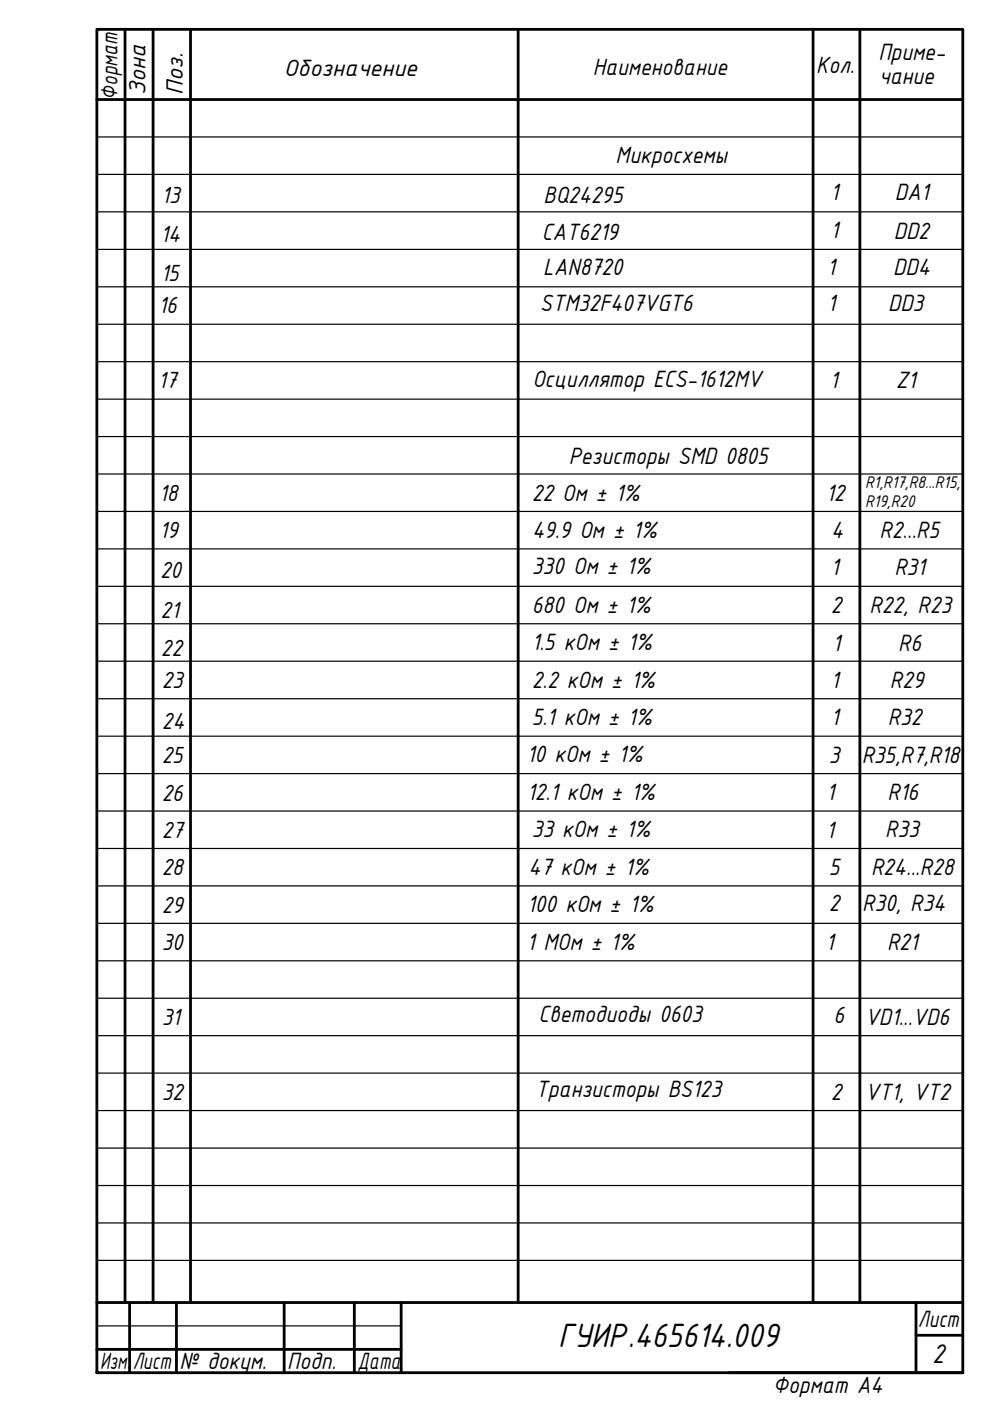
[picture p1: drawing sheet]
<svg xmlns="http://www.w3.org/2000/svg" width="210mm" height="297mm" viewBox="0 0 210 297" stroke-linecap="round" stroke-linejoin="round" font-family="sans-serif">
<defs><g id="words">
<text font-size="7.7" x="118.3" y="285.6">ГУИР.465614.009</text>
<text font-size="6.2" x="197.6" y="289.1">2</text>
<g font-size="5.4">
<text x="60.2" y="16">Обозначение</text>
<text x="125.7" y="15.8">Наименование</text>
<text x="173" y="15.6">Кол.</text>
<text x="186.3" y="12.7">Приме-</text>
<text x="186.4" y="17.8">чание</text>
<text x="24.9" y="21.1" transform="rotate(-90 24.9 21.1)">Формат</text>
<text x="30.8" y="20.1" transform="rotate(-90 30.8 20.1)">Зона</text>
<text x="38.8" y="20.1" transform="rotate(-90 38.8 20.1)">Поз.</text>
<text x="130.5" y="34.5">Микросхемы</text>
<text x="115.3" y="43">BQ24295</text>
<text x="176.1" y="42.4">1</text>
<text x="189.7" y="42.4">DA1</text>
<text x="114.9" y="51">CAT6219</text>
<text x="176.1" y="50.4">1</text>
<text x="189.5" y="50.6">DD2</text>
<text x="115.2" y="58.3">LAN8720</text>
<text x="175.4" y="58.4">1</text>
<text x="189.4" y="58.3">DD4</text>
<text x="175.4" y="66">1</text>
<text x="188.3" y="66">DD3</text>
<text x="114.5" y="66">STM32F407VGT6</text>
<text x="112.9" y="82">Осциллятор ECS-1612MV</text>
<text x="176" y="82.2">1</text>
<text x="189.9" y="82.2">Z1</text>
<text x="120.6" y="98.4">Резисторы SMD 0805</text>
<text x="112.7" y="106.1">22 Ом ± 1%</text>
<text x="175.2" y="106.2">12</text>
<text x="112.8" y="114.1">49.9 Ом ± 1%</text>
<text x="176.2" y="114.1">4</text>
<text x="186.5" y="114">R2...R5</text>
<text x="112.8" y="121.8">330 Ом ± 1%</text>
<text x="176.2" y="122">1</text>
<text x="189.6" y="122">R31</text>
<text x="112.8" y="129.9">680 Ом ± 1%</text>
<text x="176.1" y="130">2</text>
<text x="184.4" y="129.9">R22, R23</text>
<text x="112.7" y="137.9">1.5 кОм ± 1%</text>
<text x="176.5" y="137.9">1</text>
<text x="190.5" y="137.9">R6</text>
<text x="112.8" y="145.8">2.2 кОм ± 1%</text>
<text x="176.2" y="145.8">1</text>
<text x="188.7" y="145.8">R29</text>
<text x="112.7" y="153.6">5.1 кОм ± 1%</text>
<text x="176.2" y="153.8">1</text>
<text x="188.2" y="153.8">R32</text>
<text x="111.7" y="161.6">10 кОм ± 1%</text>
<text x="175.8" y="161.7">3</text>
<text x="182.7" y="161.7">R35,R7,R18</text>
<text x="111.8" y="169.7">12.1 кОм ± 1%</text>
<text x="175.2" y="169.7">1</text>
<text x="188.2" y="169.7">R16</text>
<text x="112.7" y="177.5">33 кОм ± 1%</text>
<text x="175.2" y="177.7">1</text>
<text x="187.7" y="177.4">R33</text>
<text x="112.1" y="185.5">47 кОм ± 1%</text>
<text x="175.8" y="185.5">5</text>
<text x="184.7" y="185.5">R24...R28</text>
<text x="111.8" y="193.5">100 кОм ± 1%</text>
<text x="175.8" y="193.2">2</text>
<text x="182.8" y="193.2">R30, R34</text>
<text x="111.7" y="201.4">1 МОм ± 1%</text>
<text x="175.1" y="201.5">1</text>
<text x="188.1" y="201.4">R21</text>
<text x="114.2" y="216.7">Светодиоды 0603</text>
<text x="176.7" y="216.9">6</text>
<text x="183.4" y="217.3">VD1...VD6</text>
<text x="113.6" y="232.6">Транзисторы BS123</text>
<text x="176.2" y="233.2">2</text>
<text x="183.4" y="233.1">VT1, VT2</text>
<text x="194.6" y="281.3">Лист</text>
<text x="21.2" y="290.3">Изм.</text>
<text x="28.2" y="290.3">Лист</text>
<text x="38.1" y="290.3">№ докум.</text>
<text x="60.9" y="290.3">Подп.</text>
<text x="75.8" y="290.3">Дата</text>
<text x="163.9" y="295.3">Формат А4</text>
</g>
<g font-size="5.3">
<text x="34.3" y="43.1">13</text>
<text x="34.1" y="51.3">14</text>
<text x="34.1" y="59.5">15</text>
<text x="33.6" y="66.4">16</text>
<text x="33.6" y="82.2">17</text>
<text x="33.7" y="106.2">18</text>
<text x="33.9" y="114">19</text>
<text x="33.9" y="122.5">20</text>
<text x="34" y="131">21</text>
<text x="34.1" y="139">22</text>
<text x="34.3" y="145.9">23</text>
<text x="34.3" y="154.5">24</text>
<text x="34.3" y="161.8">25</text>
<text x="34.3" y="169.7">26</text>
<text x="34.3" y="177.7">27</text>
<text x="34.3" y="185.6">28</text>
<text x="34.3" y="193.5">29</text>
<text x="34.3" y="201.5">30</text>
<text x="34.3" y="217.4">31</text>
<text x="34.3" y="233.2">32</text>
</g>
<g font-size="3.8">
<text x="183.4" y="103.4">R1,R17,R8...R15,</text>
<text x="183.4" y="107.5">R19,R20</text>
</g>
</g></defs>
<!-- layer: 0 -->
<g fill="none" stroke="#000" stroke-width=".59">
<path d="M20.5 6.2h183.6v284.8h-183.6zM26.5 6.2v270M32.5 6.2v270M40.4 6.2v270M109.9 6.2v270M172.4 6.2v270M182.3 6.2v270M20.5 21.1h183.6M20.5 276.2h183.6M27.5 276.2v14.8M37.4 276.2v14.8M60.2 276.2v14.8"/>
<path d="M75.1 276.2v14.8M85.1 276.2v14.8M194.2 276.2v14.8M20.5 286.1h64.6M154.5 291h49.6M194.2 283.1h9.9"/>
</g>
<g fill="none" stroke="#000" stroke-width=".25">
<path d="M20.5 6.2v14.9M40.4 6.2h69.5M172.4 6.2h9.9M20.5 29h183.6M20.5 37h183.6M20.5 44.9h183.6M20.5 52.9h183.6M20.5 60.8h183.6M20.5 68.7h183.6M20.5 76.7h183.6M20.5 84.6h183.6M20.5 92.6h183.6"/>
<path d="M20.5 100.5h183.6M20.5 108.4h183.6M20.5 116.4h183.6M20.5 124.3h183.6M20.5 132.2h183.6M20.5 140.2h183.6M20.5 148.1h183.6M20.5 156.1h183.6M20.5 164h183.6M20.5 172h183.6M20.5 179.9h183.6M20.5 187.8h183.6"/>
<path d="M20.5 195.8h183.6M20.5 203.7h183.6M20.5 211.6h183.6M20.5 219.6h183.6M20.5 227.5h183.6M20.5 235.5h183.6M20.5 243.4h183.6M20.5 251.4h183.6M20.5 259.3h183.6M20.5 267.2h183.6M20.5 281.1h64.6M20.5 286.1h64.6"/>
<path d="M20.5 291h183.6"/>
</g>
<use href="#words"/>
</svg>
